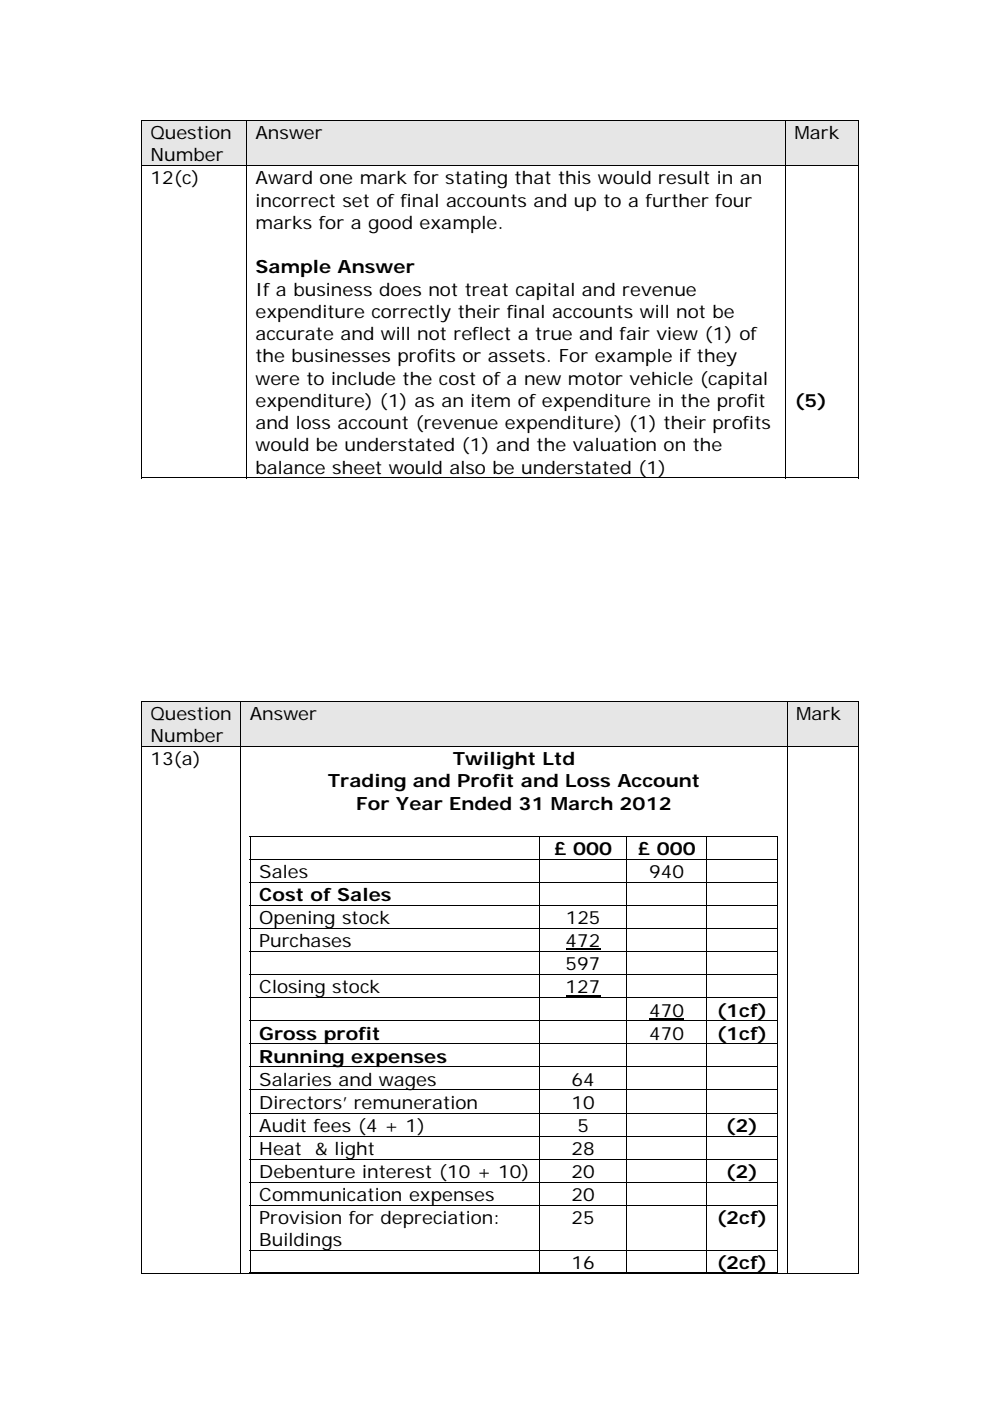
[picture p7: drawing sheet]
<svg xmlns="http://www.w3.org/2000/svg" width="210mm" height="297mm" viewBox="0 0 210 297" stroke-linecap="round" stroke-linejoin="round" font-family="sans-serif">
<defs><g id="words">
<g font-size="3.9">
<text x="31.9" y="29.5">Question</text>
<text x="54.2" y="29.5">Answer</text>
<text x="168.4" y="29.5">Mark</text>
<text x="31.9" y="34.2">Number</text>
<text x="31.9" y="39.1">12(c)</text>
<text x="54.2" y="39.1">Award one mark for stating that this would result in an</text>
<text x="54.2" y="43.8">incorrect set of final accounts and up to a further four</text>
<text x="54.2" y="48.5">marks for a good example.</text>
<text x="54.2" y="58">Sample Answer</text>
<text x="54.2" y="62.7">If a business does not treat capital and revenue</text>
<text x="54.2" y="67.4">expenditure correctly their final accounts will not be</text>
<text x="54.2" y="72.1">accurate and will not reflect a true and fair view (1) of</text>
<text x="54.2" y="76.8">the businesses profits or assets. For example if they</text>
<text x="54.2" y="81.5">were to include the cost of a new motor vehicle (capital</text>
<text x="54.2" y="86.2">expenditure) (1) as an item of expenditure in the profit</text>
<text x="168.4" y="86.2">(5)</text>
<text x="54.2" y="91">and loss account (revenue expenditure) (1) their profits</text>
<text x="54.2" y="95.7">would be understated (1) and the valuation on the</text>
<text x="54.2" y="100.4">balance sheet would also be understated (1)</text>
<text x="31.9" y="152.6">Question</text>
<text x="53" y="152.6">Answer</text>
<text x="168.8" y="152.6">Mark</text>
<text x="31.9" y="157.3">Number</text>
<text x="31.9" y="162.2">13(a)</text>
<text x="69.5" y="166.9">Trading and Profit and Loss Account</text>
<text x="96" y="162.2">Twilight Ltd</text>
<text x="75.5" y="171.7">For Year Ended 31 March 2012</text>
<text x="117.4" y="181.3">£ 000</text>
<text x="135.2" y="181.3">£ 000</text>
<text x="55" y="186.2">Sales</text>
<text x="55" y="191.1">Cost of Sales</text>
<text x="137.7" y="186.2">940</text>
<text x="55" y="195.9">Opening stock</text>
<text x="119.9" y="195.9">125</text>
<text x="55" y="200.9">Purchases</text>
<text x="119.9" y="200.9">472</text>
<text x="119.9" y="205.7">597</text>
<text x="55" y="210.6">Closing stock</text>
<text x="119.9" y="210.6">127</text>
<text x="137.6" y="215.5">470</text>
<text x="151.9" y="215.5">(1cf)</text>
<text x="55" y="220.4">Gross profit</text>
<text x="137.6" y="220.4">470</text>
<text x="151.9" y="220.4">(1cf)</text>
<text x="55" y="225.3">Running expenses</text>
<text x="55" y="230.2">Salaries and wages</text>
<text x="121.2" y="230.2">64</text>
<text x="55" y="235.1">Directors’ remuneration</text>
<text x="55" y="240">Audit fees (4 + 1)</text>
<text x="121.2" y="235.1">10</text>
<text x="122.4" y="240">5</text>
<text x="153.8" y="240">(2)</text>
<text x="55" y="244.9">Heat &amp; light</text>
<text x="121.1" y="244.9">28</text>
<text x="55" y="249.8">Debenture interest (10 + 10)</text>
<text x="121.2" y="249.8">20</text>
<text x="153.8" y="249.8">(2)</text>
<text x="55" y="254.7">Communication expenses</text>
<text x="121.2" y="254.7">20</text>
<text x="55" y="259.5">Provision for depreciation:</text>
<text x="121.2" y="259.5">25</text>
<text x="151.9" y="259.5">(2cf)</text>
<text x="55" y="264.3">Buildings</text>
<text x="121.2" y="269.2">16</text>
<text x="151.9" y="269.2">(2cf)</text>
</g>
</g></defs>
<g fill="#e6e6e6">
<path d="M30.1 25.6h22.1v9.4h-22.1z"/>
<path d="M31.9 25.6h18.5v4.7h-18.5z"/>
<path d="M31.9 30.3h18.5v4.7h-18.5z"/>
<path d="M52.3 25.6h114.2v9.4h-114.2z"/>
<path d="M54.2 25.6h110.4v4.7h-110.4z"/>
<path d="M166.6 25.6h15.3v9.4h-15.3z"/>
<path d="M168.4 25.6h11.7v4.7h-11.7z"/>
</g>
<path d="M29.9 25.4h.2v.2h-.2zM181.9 25.4h.2v.2h-.2zM181.9 101.2h.2v.2h-.2z" fill="#000"/>
<g fill="none" stroke="#000" stroke-width=".21">
<path d="M29.9 25.5h152.2M29.9 35.1h152.2M30 25.6v9.4M30 35.2v66.2M52.3 25.6v9.4M52.3 35.2v66.2M166.6 25.6v9.4M166.6 35.2v66.2M182 25.6v9.4M182 35.2v66.2M29.9 101.3h22.3M52.4 101.3h114.1"/>
<path d="M166.6 101.3h15.3"/>
</g>
<g fill="#e6e6e6">
<path d="M30.1 148.7h20.9v9.5h-20.9z"/>
<path d="M31.9 148.7h17.2v4.7h-17.2z"/>
<path d="M31.9 153.4h17.2v4.8h-17.2z"/>
<path d="M51.2 148.7h115.6v9.5h-115.6z"/>
<path d="M53 148.7h112v4.7h-112z"/>
<path d="M167 148.7h14.9v9.5h-14.9z"/>
<path d="M168.8 148.7h11.3v4.7h-11.3z"/>
</g>
<path d="M29.9 148.5h.2v.2h-.2zM181.9 148.5h.2v.2h-.2zM53 177.2h.1v.2h-.1zM164.8 177.2h.2v.2h-.2zM164.8 269.8h.2v.2h-.2zM181.9 270h.2v.2h-.2z" fill="#000"/>
<g fill="none" stroke="#000" stroke-width=".21">
<path d="M29.9 148.6h152.2M29.9 158.2h152.2M30 148.7v9.5M30 158.3v111.9M51.1 148.7v9.5M51.1 158.3v111.9M166.9 148.7v9.5M166.9 158.3v111.9M182 148.7v9.5M182 158.3v111.9M53 177.3h112M53 177.4v4.7"/>
<path d="M114.4 177.4v4.7M132.8 177.4v4.7M149.8 177.4v4.7M164.9 177.4v4.7M53 182.2h112M53 187.1h112M53 192h112M53 196.8h112M53 182.3v4.7M53 187.2v4.7M53 192v4.8M53 196.9v4.8"/>
<path d="M114.4 182.3v4.7M114.4 187.2v4.7M114.4 192v4.8M114.4 196.9v4.8M132.8 182.3v4.7M132.8 187.2v4.7M132.8 192v4.8M132.8 196.9v4.8M149.8 182.3v4.7M149.8 187.2v4.7M149.8 192v4.8M149.8 196.9v4.8"/>
<path d="M164.9 182.3v4.7M164.9 187.2v4.7M164.9 192v4.8M164.9 196.9v4.8M53 201.7h112M53 206.6h112M53 211.5h112M53 216.4h112M53 201.8v4.7M53 206.7v4.8M53 211.6v4.7M53 216.5v4.7"/>
<path d="M114.4 201.8v4.7M114.4 206.7v4.8M114.4 211.6v4.7M114.4 216.5v4.7M132.8 201.8v4.7M132.8 206.7v4.8M132.8 211.6v4.7M132.8 216.5v4.7M149.8 201.8v4.7M149.8 206.7v4.8M149.8 211.6v4.7M149.8 216.5v4.7"/>
<path d="M164.9 201.8v4.7M164.9 206.7v4.8M164.9 211.6v4.7M164.9 216.5v4.7M53 221.3h112M53 226.2h112M53 231.1h112M53 236h112M53 221.4v4.7M53 226.3v4.7M53 231.2v4.7M53 236.1v4.7"/>
<path d="M114.4 221.4v4.7M114.4 226.3v4.7M114.4 231.2v4.7M114.4 236.1v4.7M132.8 221.4v4.7M132.8 226.3v4.7M132.8 231.2v4.7M132.8 236.1v4.7M149.8 221.4v4.7M149.8 226.3v4.7M149.8 231.2v4.7M149.8 236.1v4.7"/>
<path d="M164.9 221.4v4.7M164.9 226.3v4.7M164.9 231.2v4.7M164.9 236.1v4.7M53 240.9h112M53 245.8h112M53 250.7h112M53 255.6h112M53 241v4.7M53 245.9v4.7M53 250.8v4.7M53 255.7v9.4"/>
<path d="M114.4 241v4.7M114.4 245.9v4.7M114.4 250.8v4.7M114.4 255.7v9.4M132.8 241v4.7M132.8 245.9v4.7M132.8 250.8v4.7M132.8 255.7v9.4M149.8 241v4.7M149.8 245.9v4.7M149.8 250.8v4.7M149.8 255.7v9.4"/>
<path d="M164.9 241v4.7M164.9 245.9v4.7M164.9 250.8v4.7M164.9 255.7v9.4M29.9 270.1h21.1M51.2 270.1h115.6M53 265.2h112M53 269.9h61.3M53 265.3v4.7M114.4 265.3v4.7M114.5 269.9h18.3M132.8 265.3v4.7"/>
<path d="M132.9 269.9h16.8M149.8 265.3v4.7M149.9 269.9h14.9M164.9 265.3v4.7M167 270.1h14.9"/>
</g>
<path d="M119.9 201.3h7.4M119.9 211.1h7.4M137.6 216h7.4" fill="none" stroke="#000" stroke-width=".23"/>
<use href="#words"/>
</svg>
